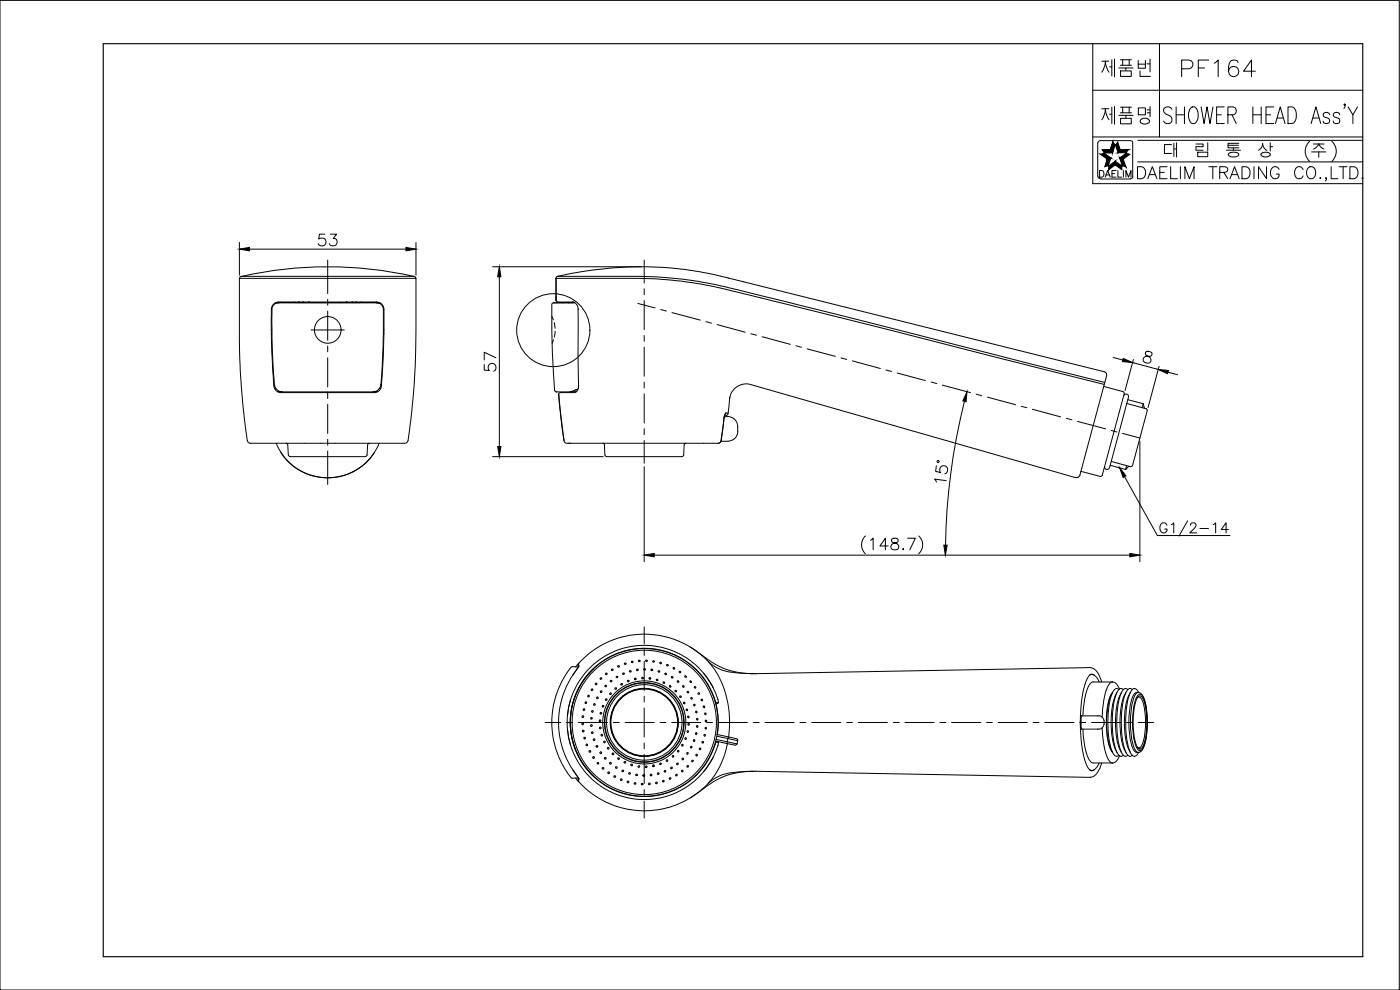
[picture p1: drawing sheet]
<svg xmlns="http://www.w3.org/2000/svg" width="420mm" height="297mm" viewBox="0 0 420 297" stroke-linecap="round" stroke-linejoin="round" font-family="sans-serif">
<defs><g id="words">
<text font-size="18.1" x="320.7" y="41.6">제품명</text>
<text font-size="14.6" x="320.7" y="24.3">제품번</text>
<text font-size="8.8" x="353.5" y="24.3">PF164</text>
<text font-size="8.4" x="346.8" y="161.9">G1/2-14</text>
<text font-size="7.9" x="340.1" y="55.4">DAELIM TRADING CO.,LTD.</text>
<text font-size="7.5" x="285.4" y="145.7" transform="rotate(-90 285.4 145.7)">15°</text>
<g font-size="7.1">
<text x="94.2" y="75.1">53</text>
<text x="149.6" y="112.5" transform="rotate(-90 149.6 112.5)">57</text>
</g>
<text font-size="4.9" x="328.8" y="54.3">DAELIM</text>
</g></defs>
<!-- layer: TXT -->
<path d="M31 13.1h378v273.9h-378z" fill="none" stroke="#000" stroke-width=".34"/>
<!-- layer: 0 -->
<g fill="none" stroke="#000" stroke-width=".3">
<path d="M0 .1h419.9v296.9h-419.9zM328 13.1v42h81M348 13.1v28M328 27.1h81M353 34.4h2.5M355.5 32.1v5M357.4 32.3l.4-.2a1.63 1.63 0 0 1 1.8 1.9 3.1 3.1 0 0 1-1.1 3.1 1.28 1.28 0 0 1-1.6-1.2 3.6 3.6 0 0 1 .5-3.6zM360.5 32.1l.9 5 .8-5 .9 5 .9-5M365.1 34.4h1.4M367.4 32.1h-2.3v5h2.3M368.5 34.4h1.6a1.23 1.23 0 0 0 .9-1.1 1.23 1.23 0 0 0-.9-1.2h-1.6v5M369.7 34.4l1.3 2.7"/>
<path d="M376 34.4h2.5M376 32.1v5M378.5 32.1v5M379.9 34.4h1.4M382.3 32.1h-2.4v5h2.4M382.8 37.1l1.4-5 1.5 5M383.3 35.4h1.8M386.5 32.1h1.3a3 3 0 0 1 .9 4.3l-.4 .5-.5 .2h-1.3zM393.5 37.1l1.4-5 1.5 5M394 35.4h1.8M399 34.4a1.01 1.01 0 0 0-.9-.7 1.01 1.01 0 0 0-1 .7l.2 .6 1.2 .4a.96 .96 0 0 1 .4 1.5 1.11 1.11 0 0 1-1.8-.5M402.1 34.4a1.03 1.03 0 0 0-1-.7 1.03 1.03 0 0 0-1 .7l.2 .6 1.2 .4a.96 .96 0 0 1 .4 1.5 1.14 1.14 0 0 1-1.8-.5"/>
<path d="M403.7 31.4l-.2 .2-.2-.2 .2-.3a1.04 1.04 0 0 1-.2 1.4M404.6 32.1l1.4 2.3v2.7M407.4 32.1l-1.4 2.3M328 41.1h81M329.4 43v9.9M330.5 53.7h8.7M339.9 43v9.9M341.5 48.6h67.5M341.5 42.1h67.5M358.9 43.2h2.2v.8h-2.2v1.1h2.2M359.5 45.7h3v1.3h-3zM362.5 42.8v2.5"/>
<path d="M368 45.1h4.3M368.6 43.6h3.1M369.2 45.8h1.9M369.3 45.8l-.6 .3v.5M370.2 44.4v.7M371.1 45.8l.6 .3v.5M371.8 43h-3.2v1.4h3.2M377.7 45.1l.8-.7 .4-1.4 .5 1.5 .8 .7M379.1 45.8a1.6 1.6 0 0 1 2.1 .6v.2M379.1 45.8l-.6 .3v.5M381.2 42.8v2.5M381.2 44h.7"/>
<path d="M393.1 42.4a4.1 4.1 0 0 0 0 6.1M393.6 45.6h4.3M394.2 43.2h3.2M395.8 45.6v1.6M395.8 43.2l.8 1.1 .7 .4M395.8 43.2l-.8 1.1-.8 .5M399.7 42.4a4.1 4.1 0 0 1 0 6.1"/>
</g>
<g fill="#000" stroke="#000" stroke-width=".3">
<path d="M332.3 47.7l.3 2-1 .3zM332.3 47.7l.3 2 .8-2.3z"/>
<path d="M334.7 48.4v1.1l-2 1.4zM332.7 49.8v1.1l2-2.5z"/>
<path d="M334.7 49.5l2 .3v1.1zM334.7 48.4v1.1l2 .3z"/>
<path d="M336 47.4l1.1 .3 .8 2.3zM336 47.4l.8 2.3 1.1 .3z"/>
</g>
<!-- layer: 1 -->
<g fill="none" stroke="#000" stroke-width=".3">
<path d="M98.3 78v10.1M193.3 78v6.9M71.8 83.6v12.1a215.7 215.7 0 0 0 2.5 36.8l.9 .5h46a1.15 1.15 0 0 0 1.3-.8 226.8 226.8 0 0 0 2.3-36.5v-12.1M72.7 82.9a116.6 116.6 0 0 1 51.3 0M81.4 99h.2M82.2 91.1l.5-.3a6.1 6.1 0 0 1 3.4-.2h24.4a6 6 0 0 1 3.6 .3l1 1.2a176.4 176.4 0 0 1-.8 24.4l-1 1a3.8 3.8 0 0 1-2.6 .3h-24.7a4 4 0 0 1-2.7-.3l-.8-.8a136.1 136.1 0 0 1-1.1-19.6v-4.6zM82.4 91h.4M83.6 90.9h29.5M83.6 90.9a1.95 1.95 0 0 0-2 1.9 183 183 0 0 0 .9 23.2l1 1.2 1.1 .4h25.1a5.1 5.1 0 0 0 3.5-.4l.9-1.1 .2-.8M83.6 90.9l.2-.2-.9 .3M83.9 90.7h.4M84.3 90.7h3.9"/>
<path d="M84.3 90.6v.1M88.2 90.7l10.1 .1M88.2 90.6v.1M88.4 90.6l.1 .1M89.7 90.5l-.2 .2M89.9 90.6l-.2 .2M90.8 90.7l.2-.1-.2 .2M92.7 90.6l-.2 .1M92.8 90.6l-.3 .1M93.3 99h10M98.3 89.8v1.8M98.3 93.3v8.8"/>
<path d="M98.4 90.8h7.5M103.9 90.5l.3 .2M104 90.5l.3 .2M105.7 90.6l.2 .2M105.7 90.6l.3 .2M106.8 90.5l.2 .2M107 90.6l.2 .2M108.2 90.6v.1M108.5 90.7l-2.6 .1M108.5 90.7h3.8M108.5 90.6v.1M112.3 90.7h.4"/>
<path d="M112.3 90.6v.1M112.9 90.7l.2 .2M112.9 90.7h.1M112.9 90.7l.8 .3M113.1 90.9a1.95 1.95 0 0 1 2 1.9 229.2 229.2 0 0 1-.8 22.5M113.8 91h.5M115.1 99h.2M124.2 82.9l.6 .7h-53M124.3 82.9h-50.7a1.31 1.31 0 0 0-1.8 .7M166.1 90.9l-.5 .4v6.5a180.9 180.9 0 0 0 1 19.7l.4 .1M166.8 83.5l27.1 .1 6.9 .4 5.3 .6a203.8 203.8 0 0 1 25.5 5.6l99.8 25.1M166.8 89l.1 1.1"/>
<path d="M166.8 83.5v6.6M166.9 90.1l.5 .5M166.9 83.5v6.6M167.3 90.6h4.6M167.3 82.9l-.5 .6M167.3 82.9h14.1a139.2 139.2 0 0 1 31.4 2.1l8.7 2 30.8 7.6 79.3 20.2M167.3 82.9a106.4 106.4 0 0 1 51.3 .5l112.8 28.1a.98 .98 0 0 1 .7 1.2M170.7 90.8h1.3zM171.9 90.6l.4 .1M171.9 90.6a2.14 2.14 0 0 1 1.6 2.2M172.4 90.8l-6.3 .1M172.5 90.8l-6.4 .1"/>
<path d="M173.5 92.8l.1 23.1a1.7 1.7 0 0 1-1.3 1.9h-3.6a.79 .79 0 0 0-1.1 .5l1.6 13.9M173.7 92.8h-.1M191.4 91l5.2 1.4M193.3 86.6v1.8M193.3 90.2v8.7M198.3 92.9l1.7 .4M201.7 93.8l8.4 2.2M211.8 96.5l1.7 .5M215.2 97.4l8.4 2.3M81.4 100h.2M82.2 115.5h.2M82.4 116.5h.4"/>
<path d="M83.3 117.5h.9M98.3 103.8v1.8M98.3 107.3v8.8M98.3 117.8v1.8M112.4 117.5h1M113.9 116.5h.4M114.3 115.5h.2M115.1 100h.1M167.1 117.5l-.1 .1M167.7 118.3l1.6 13.9M171.4 117.5h1.5M171.4 117.5l.1 .3"/>
<path d="M171.4 117.5l-4.5 .1M172.6 117h.7M173.5 116.7l-2.1 .8M193.3 100.7v1.7M193.3 104.2v8.7M193.3 114.7v1.7M193.3 118.1v8.8M218.9 119.7a5 5 0 0 1 6.4-4.3l97.5 27.9M219 119.2l-.5 4.7M225.3 100.1l1.7 .5M228.7 101l8.5 2.3M238.9 103.7l1.6 .5"/>
<path d="M242.2 104.7l8.5 2.2M252.4 107.4l1.7 .5M255.8 108.3l8.4 2.3M265.9 111l1.7 .4M269.3 111.9l8.4 2.3M279.4 114.6l1.7 .5M282.8 115.6l8.5 2.2M292.9 118.3l1.7 .4M296.3 119.2l8.5 2.2M331.2 115.9l5.8 1.6 .4 .6M337.4 118.1l-6.6 24.5M338.5 119.9l4.6 1.2"/>
<path d="M82.9 133a16.7 16.7 0 0 0 15.4 10.3 16.7 16.7 0 0 0 15.4-10.3M84.3 135.7a16.8 16.8 0 0 0 28.1 .1M85.9 133l.5 .5 .1 3.1M86.6 136.5l.5 .5h22.5M98.3 121.3v8.8M98.3 131.8v1.8M98.3 135.3v10.1M110.3 133.5l-.1 3-.5 .5M110.8 133l-.4 .5M169.2 132.2a.87 .87 0 0 0 1 .8M170.6 133h.5M180.9 133l.5 .5 .1 3.1"/>
<path d="M193.3 128.6v1.8M193.3 132.2v6.8M205.8 133l-.5 .5-.1 3-.5 .5h-22.7l-.4-.5M216.4 132.4h2M216.4 132.1h.1M216.5 132.1a1.59 1.59 0 0 1-1.9 .9h-44.3M217.3 125.4l-.9 6.8M217.3 125.4l-.8 6.8M217.4 125h1M217.6 124.5l-.3 .9M217.8 123.9l-.3 .6M218.5 125a3 3 0 0 1 2.9 3v2l-.4 .9-.6 .7"/>
<path d="M218.5 123.9a1.01 1.01 0 0 1-1 .9M218.5 123.9a.7 .7 0 0 0-1 .7l-.2 .8M220.4 131.6l-1.1 .6-.8 .2M306.5 121.9l1.6 .4M309.8 122.8l8.5 2.3M320 125.5l1.7 .5M323.4 126.4l8.4 2.3M333.2 139.6l4.6 1.3M333.5 129.1l1.7 .5M336.9 130l5.2 1.4M343.1 121.1l.4 1.4 .7 .2 .1 .5-4.4 16.4-.4 .4-.7-.1-1 1 .3-1.2M343.1 121.1l-.3 1.2"/>
<path d="M324.4 141.4l5.8 1.5 .6-.3M173.5 199.2l.1 .9M173.6 199.1v.1M173.7 199l-.9 1.1M173.7 199l-.1 .1M173.7 199h.1M173.7 199a1.94 1.94 0 0 1-.9 2.2l-.9 1.4M173.8 199.8l-.1 .2M187.9 199.1l-.2 .3-.3-.2M187.9 199.1a.24 .24 0 0 0-.3-.1 .24 .24 0 0 0-.2 .2M190 198.5l-.2 .3-.3-.3 .4-.1v.2M191.6 198.3l.3 .2 .2-.2-.2-.2-.3 .3"/>
<path d="M193.3 188.1v5.1M193.3 194.9v1.8M193.3 198.4v8.8M193.8 198.3l.2-.3 .3 .3M193.8 198.2l.2 .3 .3-.2M195.9 198.4l.4-.2 .1 .3-.3 .2zM198 198.9l.4-.2 .1 .3-.3 .2-.2-.3M200.1 199.5l.1 .3 .3-.1-.1-.3-.3 .1M207.2 194.2a23.9 23.9 0 0 1 11.6 19.1l.1 4.6-.2 3.2M207.2 194.2a26.4 26.4 0 0 0-33.5 4.8M207.2 194.2l1.2 .8M208.4 194.9a37.1 37.1 0 0 0 9.8 6l3.8 .9 4.4 .3"/>
<path d="M212.6 198.5a13.2 13.2 0 0 0 9.3 3.5l5 .2 100.2-1.9M163.6 216.8h4.7M170.1 216.8h1.7M171.3 200.3l-.3 .4a26.7 26.7 0 0 0 .3 32.6M171.3 219.3h.1M171.3 214.3h.1M171.7 211.8h.1M171.7 211.7h.1M171.9 202.6a25.8 25.8 0 0 0 0 28.4M172.2 210.3v.1M173.6 200.1l-1.9-.1-.3 .3M173.6 216.8h8.7"/>
<path d="M173.7 200l-1.8 2.6M174.7 214.9l.3-.1 .2 .2-.4 .3zM174.8 216.9a.24 .24 0 0 0-.2 .3 .24 .24 0 0 0 .3 .2l.2-.2-.2-.3M175.1 219.6l.2-.3-.3-.2a.25 .25 0 0 0-.2 .3 .25 .25 0 0 0 .3 .2M175.3 212.7a.26 .26 0 0 0-.3 .2 .26 .26 0 0 0 .2 .3M175.3 212.7l.2 .2-.3 .2M175.9 210.6a.26 .26 0 0 0-.3 .2 .26 .26 0 0 0 .2 .3M175.9 210.6l.2 .3-.3 .1M176.1 202.8a22.1 22.1 0 0 0 0 27.9M176.5 202.3h.1M176.5 209l.3-.1-.1-.3-.3 .1 .1 .4M177.5 217.5l-.3 .3 .3 .2"/>
<path d="M177.5 215.7l.3-.2-.3-.2-.3 .2 .3 .3M177.5 217.5l.3 .2-.3 .2M177.5 219.7h.4l.1 .3-.4 .1zM177.8 206.7l-.4 .2 .1 .3M177.8 206.7l.1 .4h-.3M177.8 213.2a.26 .26 0 0 0-.3 .2 .26 .26 0 0 0 .3 .3M177.9 213.2l.1 .3-.2 .2M178.1 200.6l-2 2.2M178.2 211.2l.2-.1 .2 .4-.3 .1zM179.1 205v.3l-.3 .1M179.1 209.2h.3l.1 .3-.4 .1zM179.1 205l-.5 .1 .2 .3"/>
<path d="M180.1 216a.23 .23 0 0 0-.3 .3 .23 .23 0 0 0 .3 .2l.2-.2-.2-.3M180.2 218.6l.2-.2-.4-.2-.1 .3 .3 .2M180.4 213.8l-.3 .1 .2 .3 .3-.1-.2-.3M180.5 203.4a.24 .24 0 0 0-.3 0 .24 .24 0 0 0 0 .4M180.5 203.4v.4h-.3M180.6 207.3a.26 .26 0 0 0-.4 .1 .26 .26 0 0 0 .1 .4M180.6 207.3v.4h-.3M181.1 211.7a.24 .24 0 0 0-.3 .1 .24 .24 0 0 0 .1 .3l.3-.1-.1-.3M181.5 205.8l.4-.2 .1 .2-.2 .3zM181.7 202.1l.3-.2 .2 .3-.3 .2zM181.9 210.1l.3-.1-.1-.3-.4 .1 .1 .4M183.2 204.5h.4v-.3a.27 .27 0 0 0-.4 0 .27 .27 0 0 0 0 .3"/>
<path d="M183.4 208l-.4 .1v.3M183.4 207.9v.4h-.3M183.5 200.8l.3-.1 .2 .3-.3 .2zM184.1 216.8h1.7M185 206.4a.25 .25 0 0 0-.4 0 .25 .25 0 0 0 0 .4M185 206.4v.4l-.4-.1M185 203.2l.3 .1 .1-.3a.25 .25 0 0 0-.4-.1 .25 .25 0 0 0 0 .4M185.4 200l.3 .2 .2-.3a.24 .24 0 0 0-.4-.2 .24 .24 0 0 0-.1 .4M186.8 205.2a.25 .25 0 0 0-.4-.1 .25 .25 0 0 0 0 .4M186.8 205.2l-.1 .3-.3-.1M186.9 202l.3-.1 .2 .3-.4 .2zM187.6 216.8h8.7"/>
<path d="M188.3 204.2l.3-.1 .2 .3-.3 .2zM188.9 201.3l.4-.1 .1 .3-.3 .1zM190.6 203.5l.1 .5M190.9 203.7a.24 .24 0 0 0-.3-.2 .24 .24 0 0 0-.2 .3M190.9 203.7l-.2 .2-.2-.1M191.1 200.9l.4-.1v.3l-.4 .1zM192.6 203.3h.4v.3h-.3zM193.3 200.8l.2 .3 .2-.3a.25 .25 0 0 0-.2-.2 .25 .25 0 0 0-.3 .3M193.3 208.9v1.7M193.3 212.4v8.7M193.4 200.8h.3M194.8 203.6a.26 .26 0 0 1 .3-.3 .26 .26 0 0 1 .2 .3"/>
<path d="M194.8 203.5l.2 .3 .3-.2M195.2 203.4l-.2 .4M195.4 201l.2 .2 .3-.2a.25 .25 0 0 0-.3-.2 .25 .25 0 0 0-.2 .2M195.5 200.8l.3 .4M196.9 203.9a.25 .25 0 0 1 .4-.1 .25 .25 0 0 1 .1 .3M197 203.9l.1 .3 .3-.1M197.5 201.4a.27 .27 0 0 1 .3-.2 .27 .27 0 0 1 .2 .4M197.5 201.4l.2 .3 .3-.2M198.1 216.8h1.7M199 204.7a.25 .25 0 0 1 .3-.1 .25 .25 0 0 1 .1 .4M199 204.7l.1 .3 .4-.1M200 202.3l-.3 .1-.1-.3 .4-.1v.3"/>
<path d="M200.9 205.8h.4v.3h-.3zM201.5 203.1l.3-.1 .2 .3-.4 .1zM201.6 216.8h8.7M202.1 200.3h.3l.1 .4h-.4zM202.6 207.2v.3h.4l-.1-.4-.3 .1M203.3 204.3l.4 .1v.3M203.3 204.3v.4l.4-.1M204.3 201.8h-.4v-.3a.25 .25 0 0 1 .3 0 .25 .25 0 0 1 .1 .3M204.3 209.2h-.3l.1-.3a.24 .24 0 0 1 .3 0 .24 .24 0 0 1-.1 .3M205.2 210.7a.26 .26 0 0 1 .3 .1 .26 .26 0 0 1-.1 .4M205.2 210.7l-.1 .3 .3 .1M205.2 206.1h-.3v-.3a.25 .25 0 0 1 .4 0 .25 .25 0 0 1-.1 .4"/>
<path d="M205.5 202.8a.25 .25 0 0 1 .4 0 .25 .25 0 0 1 0 .4M205.6 202.8v.4h.3M206 212.8l.4 .2-.2 .2-.3-.1 .2-.3M206.2 207.5a.24 .24 0 0 1 .4 0 .24 .24 0 0 1-.1 .4M206.3 207.5l-.1 .3h.4M206.4 219.3l.2 .3-.2 .1-.2-.2 .2-.2M206.6 215.3l-.3-.2 .2-.2a.26 .26 0 0 1 .3 .2 .26 .26 0 0 1-.2 .3M206.7 217.1l-.3 .2 .2 .2M206.7 217.1a.26 .26 0 0 1 .2 .2 .26 .26 0 0 1-.3 .3M207.1 204.4a.24 .24 0 0 1 .4 0 .24 .24 0 0 1-.1 .4M207.1 204.3v.4h.3M207.4 209.3a.27 .27 0 0 1 .3 .1 .27 .27 0 0 1-.1 .4"/>
<path d="M207.4 209.3l-.1 .3 .3 .1M208.3 211.3a.25 .25 0 0 1 .3 .2 .25 .25 0 0 1-.2 .3M208.3 211.3l-.1 .3 .3 .2M208.7 206.4l-.3-.1 .1-.3a.24 .24 0 0 1 .3 .1 .24 .24 0 0 1-.1 .3M208.9 213.4l.3 .2-.2 .3M208.9 213.4l-.1 .3 .2 .1M209 219.9a.26 .26 0 0 1 .1 .3 .26 .26 0 0 1-.3 .2M209 219.9l-.3 .1 .2 .3M209.2 217.7a.23 .23 0 0 1 .3 .2 .23 .23 0 0 1-.3 .3l-.2-.3 .3-.2M209.2 215.5l.3 .2-.2 .4M209.2 215.5l-.2 .3 .2 .2M209.6 207.9l-.1 .3 .3 .1a.23 .23 0 0 0 .1-.3 .23 .23 0 0 0-.3-.1"/>
<path d="M210.5 209.8a.25 .25 0 0 1 .3 .1 .25 .25 0 0 1-.1 .3l-.3-.1 .1-.3M211.2 211.9a.24 .24 0 0 1 .3 .1 .24 .24 0 0 1-.2 .3M211.2 211.8l-.2 .3 .3 .2M211.5 214h.3l.1 .3-.4 .1zM211.8 218.7l-.2-.2 .3-.2 .1 .3-.2 .1M211.8 216.1a.25 .25 0 0 1 .3 .3 .25 .25 0 0 1-.3 .2M211.9 216.1l-.3 .2 .3 .3M212.1 216.8h1.7M214.7 210.6a22.2 22.2 0 0 0-34.2-12 22.2 22.2 0 0 0 0 36.3 22.2 22.2 0 0 0 34.2-12M214.7 210.6a23.5 23.5 0 0 1 .6 9.8l3.3 .7M214.7 210.6l.6 .4M214.8 210.6l.5 .4"/>
<path d="M215.3 211l.3-.1a23.1 23.1 0 0 0-33.4-14.3 23.1 23.1 0 0 0-5.8 35.9 23.1 23.1 0 0 0 36.2-3l2.2-4 .8-2.9-.3-.2M215.6 216.8h8.7M226.1 216.8h1.7M229.6 216.8h8.7M240.1 216.8h1.8M243.6 216.8h8.7M254.1 216.8h1.7M257.6 216.8h8.7M268.1 216.8h1.7M271.6 216.8h8.7M282.1 216.8h1.7M285.6 216.8h8.7"/>
<path d="M296.1 216.8h1.7M299.6 216.8h8.7M310.1 216.8h1.7M313.6 216.8h8.7M324.1 216.8h1.7M324.2 216.3v1.2M324.2 214.7l.3 .1M324.2 216.2l.4 6.6M324.4 218.3h-.2M324.4 218.3l.2 .4M324.5 215.2v3.1M324.5 218.7l-.3 .1"/>
<path d="M324.6 214.8l-.2 .4h-.2M324.6 218.7h.1M324.6 214.8h5.2a2.06 2.06 0 0 1 1.5 2 2.06 2.06 0 0 1-1.5 2h-5.2M324.6 214.7v.1M324.6 210.3l-.4 5.9M325 218.8a19.2 19.2 0 0 0 2.3 9.7l.8 .4h5.8M327.2 200.3a3.6 3.6 0 0 1 3 3l.4 1.3M327.3 202.4h.3M327.6 202.4a2.93 2.93 0 0 1 2.3 2.2M327.6 202.4l-.6 .2M327.6 216.8h8.7M328.4 202.6a1.16 1.16 0 0 0-1.2-.2 1.16 1.16 0 0 0-.8 1 21.8 21.8 0 0 0-1.8 7"/>
<path d="M330.8 218.4a20 20 0 0 0 2.3 10.1l.8 .4M331.3 217.3h.1M331.3 216.2v.1M333.8 207.9a16 16 0 0 0-1.8 8.9 16 16 0 0 0 1.8 8.8M333.9 204.6h-5.8a3.9 3.9 0 0 0-2.2 3.4l-.7 3.7-.2 3.1M333.9 207.8a21.7 21.7 0 0 0-1.6 12.2l.6 3.5 1 2.3M333.9 204.6a2.71 2.71 0 0 1 2.1 2.2M333.9 204.6a4.1 4.1 0 0 0-2.2 3.5l-.7 3.9-.2 3.1M333.9 204.6h.1M335.2 207.8a24.1 24.1 0 0 0-1.3 14.1l.6 2.2 .7 1.7M335.8 206.9a.88 .88 0 0 0-1.5 .2 20.7 20.7 0 0 0-1.8 10.6 18.4 18.4 0 0 0 1.9 8.8 .86 .86 0 0 0 1.4 .1M336.5 207.8a21.7 21.7 0 0 0-1.6 12.2l.7 3.5 .9 2.3"/>
<path d="M337.1 206.9a.88 .88 0 0 0-1.5 .2 20.7 20.7 0 0 0-1.8 10.6 18.4 18.4 0 0 0 1.9 8.8 .86 .86 0 0 0 1.4 .1M337.4 208.8a25.9 25.9 0 0 0 0 15.9M337.9 207.8l-.5 1M338.1 216.8h1.7M338.5 206.9a.88 .88 0 0 0-1.5 .2 20.7 20.7 0 0 0-1.8 10.6 18.4 18.4 0 0 0 1.9 8.8 .86 .86 0 0 0 1.4 .1M339.2 207.8a21.7 21.7 0 0 0-1.6 12.2l.6 3.5 1 2.3M339.8 206.9a.88 .88 0 0 0-1.5 .2 20.7 20.7 0 0 0-1.8 10.6 18.4 18.4 0 0 0 1.9 8.8 .86 .86 0 0 0 1.4 .1M340.4 208.2l.4-.3 .8-.1a4.2 4.2 0 0 0-1.9 3.7 26.9 26.9 0 0 0 .8 13.2l.7 .9 .4 .1a1.33 1.33 0 0 1-1.5-1 25.8 25.8 0 0 1 0-15.9zM341.4 208.7l.7-.4a3.9 3.9 0 0 1 1.8 3.4 25.4 25.4 0 0 1-.8 12.6l-.6 .8-.4 .1a3.9 3.9 0 0 1-1.8-3.4 25.4 25.4 0 0 1 .8-12.6zM341.4 209.3l.3-.2a2.37 2.37 0 0 1 1.5 2.3 24.1 24.1 0 0 1-.4 12l-.6 .9-.8-.1M341.5 209.2l.6-.4a3.7 3.7 0 0 1 1.7 3.2 21.4 21.4 0 0 1-1 12.3l-.7 .4a3.7 3.7 0 0 1-1.6-3.2 21.4 21.4 0 0 1 1-12.3zM341.6 207.8a2.27 2.27 0 0 1 1.9 2.2 24 24 0 0 1-.6 14.9l-.6 .6-.7 .2"/>
<path d="M341.6 216.8h4.7M341.7 207.7a1.3 1.3 0 0 0-1.6-1.1 7.3 7.3 0 0 0-1.9 5.2 31.6 31.6 0 0 0 .9 13.7 1.65 1.65 0 0 0 1.6 1.4l1-1.1M171.4 233.3l.2 .2 2-.1M171.7 221.8h.1M171.9 231l1.8 2.7M171.9 231l1.8 2.5M172.2 223.2v.1M172.8 233.5l.9 1M173.2 234a26.6 26.6 0 0 0 34 5.4M173.6 234.4l.1 .1M173.6 234.3v.1M173.6 233.5l-.1 .8"/>
<path d="M173.7 233.5l.1 .2M173.7 233.7v.8M175.4 221.2a.24 .24 0 0 0-.2 .3 .24 .24 0 0 0 .3 .2M175.4 221.2l.3 .2-.1 .3M176.1 230.7l2 2.2M177.2 225.6l.1-.3-.4-.1a.24 .24 0 0 0-.1 .4 .24 .24 0 0 0 .3 .1M178 227.1a.23 .23 0 0 0-.1 .3 .23 .23 0 0 0 .4 .1M178 227.1h.4l-.1 .3M178.3 221.7l.2 .1-.1 .4-.3-.2 .1-.3M178.9 224h.5M179.3 224.1l.1-.3-.3-.1a.26 .26 0 0 0-.2 .3 .26 .26 0 0 0 .4 .2M179.3 228.8l-.1 .3 .4 .1"/>
<path d="M179.3 228.8h.3v.4M180.2 225.6l.3 .1v.3a.25 .25 0 0 1-.4 0 .25 .25 0 0 1 0-.4M180.4 220.4l.4 .1-.2 .3-.2-.1zM181.2 230.7v-.4l-.4 .1a.24 .24 0 0 0 0 .3 .24 .24 0 0 0 .3 0M181.2 222.5l.3-.1 .1 .3-.3 .2zM181.4 227.4l.3-.1 .2 .2-.3 .3zM182.3 224.4h.5l-.1 .3-.2 .1zM183 228.8a.25 .25 0 0 0 0 .4 .25 .25 0 0 0 .4 0M183.1 228.8h.3v.3M183.8 226a.25 .25 0 0 0 0 .4 .25 .25 0 0 0 .3-.1M183.8 226h.4v.3M184.3 232.9l.3-.1 .1 .3a.24 .24 0 0 1-.3 .1 .24 .24 0 0 1-.1-.3z"/>
<path d="M184.8 230.1h.3l.1 .3a.24 .24 0 0 1-.4 .1 .24 .24 0 0 1-.1-.3M185.4 227.4a.25 .25 0 0 0 .1 .4 .25 .25 0 0 0 .3-.1v-.3l-.3 .1M186.2 233.8l.3-.1 .2 .3a.26 .26 0 0 1-.4 .2 .26 .26 0 0 1-.1-.4M186.7 231.2l.3-.1 .1 .3a.26 .26 0 0 1-.3 .1 .26 .26 0 0 1-.2-.3M187.3 228.6a.26 .26 0 0 0 .1 .4 .26 .26 0 0 0 .3-.2M187.3 228.6l.4-.1 .1 .3M188.7 234.6l-.1-.2-.3 .1a.25 .25 0 0 0 .1 .4 .25 .25 0 0 0 .3-.2M189.2 232.1l-.3 .2-.2-.3 .3-.2 .2 .3M189.4 229.4l.3-.1 .1 .3a.26 .26 0 0 1-.3 .2 .26 .26 0 0 1-.2-.4M190.8 235.1l-.2-.3-.3 .4 .3 .1 .2-.2M190.8 232.5l.3-.2 .2 .2a.26 .26 0 0 1-.3 .2 .26 .26 0 0 1-.2-.2M190.9 232.3l.3 .4"/>
<path d="M191.5 229.9l.3-.2 .2 .3a.26 .26 0 0 1-.3 .2 .26 .26 0 0 1-.2-.3M192.4 235.2a.26 .26 0 0 0 .3 .3 .26 .26 0 0 0 .3-.2l-.3-.3-.2 .2M193 232.7l.5 .1M193 232.7h.4M193.1 232.5l.4 .1a.25 .25 0 0 1-.3 .3 .25 .25 0 0 1-.2-.3zM193.3 222.9v1.7M193.3 226.4v8.7M193.3 236.9v1.8M193.7 230.1l.2-.3 .3 .2-.2 .3-.3-.2M195.1 235.1l-.2-.2-.3 .4 .4 .1 .1-.2M195.6 232.5l-.2-.2-.2 .2M195.6 232.5a.23 .23 0 0 1-.2 .3 .23 .23 0 0 1-.2-.2"/>
<path d="M195.9 229.8l.2-.3 .2 .2a.26 .26 0 0 1-.1 .3 .26 .26 0 0 1-.4-.1M196 229.6l.2 .4M196.1 229.5l.1 .5M196.8 234.9l.2-.3 .2 .2a.24 .24 0 0 1-.1 .3 .24 .24 0 0 1-.3-.1M197.7 232.1a.24 .24 0 0 1-.1 .3 .24 .24 0 0 1-.3-.2M197.8 232l-.3-.1-.2 .2M198 229.2l.1-.3 .3 .2a.26 .26 0 0 1-.1 .3 .26 .26 0 0 1-.3-.1M199.4 231.5l.1-.3 .3 .1a.24 .24 0 0 1-.1 .3 .24 .24 0 0 1-.4-.1M200.1 228l.3 .1a.23 .23 0 0 1-.1 .3 .23 .23 0 0 1-.3-.1zM200.9 233.7l.1-.4 .3 .2a.26 .26 0 0 1-.1 .3 .26 .26 0 0 1-.4-.1M201.3 230.5l.1-.3 .3 .1a.25 .25 0 0 1-.1 .3 .25 .25 0 0 1-.3-.1M202.1 226.8a.24 .24 0 0 1 0 .3 .24 .24 0 0 1-.3 0"/>
<path d="M202.2 226.8l-.4-.1v.4M202.9 232.3l.3 .1a.23 .23 0 0 1-.1 .4 .23 .23 0 0 1-.3-.1zM203.1 229.3l.1-.3h.3a.27 .27 0 0 1 0 .4 .27 .27 0 0 1-.4-.1M203.4 225.5l-.1-.3h.4a.25 .25 0 0 1 0 .3 .25 .25 0 0 1-.4 0M204.7 223.8l-.1-.3 .3-.1a.25 .25 0 0 1 .1 .3 .25 .25 0 0 1-.4 .1M204.9 231.2l-.3-.1v.4M204.9 231.2a.24 .24 0 0 1 0 .3 .24 .24 0 0 1-.3 0M205.1 227.5a.25 .25 0 0 1 0 .4 .25 .25 0 0 1-.4 0M205.1 227.5h-.4l.1 .3M205.8 221.4l.2 .3-.3 .2M205.8 221.4l-.3 .1 .2 .3M206.2 230.1v-.3h.4a.27 .27 0 0 1-.1 .3 .27 .27 0 0 1-.3 0"/>
<path d="M206.4 225.8a.26 .26 0 0 1 .1 .4 .26 .26 0 0 1-.4 .1M206.4 225.8l-.3 .1 .1 .3M207.3 224.4l-.1-.3 .4-.1a.25 .25 0 0 1 .1 .3 .25 .25 0 0 1-.4 .1M207.9 228.1a.26 .26 0 0 1 .1 .4 .26 .26 0 0 1-.4 0M208 228.1l-.3 .1v.3M208.4 222a.25 .25 0 0 1 .1 .3 .25 .25 0 0 1-.3 .1M208.4 222l-.3 .1 .1 .3M208.4 238.6l-1.2 .8M208.9 226.7v-.3l.3-.1a.25 .25 0 0 1 .1 .4 .25 .25 0 0 1-.4 .1M210 224.9l-.1-.3 .3-.1 .1 .4h-.3M210.8 222.5h.2a.23 .23 0 0 1 .1 .3 .23 .23 0 0 1-.3 .1zM211.4 220.8l-.2-.2 .3-.2a.26 .26 0 0 1 .2 .3 .26 .26 0 0 1-.3 .2"/>
<path d="M214.7 222.9l.1-.5 5.8 1.2M214.7 222.9l.6-.4-.5 .4M215.1 220.9l3.3 .7M218.3 223.1a23.3 23.3 0 0 1-11.1 16.3M218.4 221.6l-.3 1.5M218.4 221.6l3 .6-.2 1-6.3-1.3M218.6 221.1l2.4 .5 .4 .6M218.6 221.1l-.2 .5M221.2 223.2l-.6 .3M226.4 231.4l-2.4 .1a22.3 22.3 0 0 0-13.6 5.7l-2 1.4M324.5 222.7l.4 2.4a10.4 10.4 0 0 0 2.4 6.1l.5 .1 .6-.4M327 231l.6 .2"/>
<path d="M327.1 233.2l-100.2-1.8a34.1 34.1 0 0 0-10.8 1.3l-2.1 1.1-1.4 1.3M327.3 231.2h.3M329.9 228.9a3.1 3.1 0 0 1-2.3 2.3M330.6 228.9a5.4 5.4 0 0 1-2.9 4.2l-.6 .1M336 226.8a2.71 2.71 0 0 1-2.1 2.1M337.4 224.7l.5 1.1M193.3 240.4v5"/>
<circle cx="98.4" cy="99" r="4"/>
<circle cx="193.4" cy="216.8" r="21.7"/>
<circle cx="193.4" cy="216.8" r="12.5"/>
<circle cx="193.4" cy="216.8" r="12"/>
<circle cx="193.4" cy="216.8" r="11.8"/>
<circle cx="193.4" cy="216.8" r="11.3"/>
<circle cx="193.4" cy="216.8" r="10.2"/>
<circle cx="193.4" cy="216.8" r="10.1"/>
<circle cx="193.4" cy="216.8" r="10"/>
<circle cx="193.4" cy="216.8" r="22.2"/>
<circle cx="176.1" cy="223.5" r=".23"/>
<circle cx="182.6" cy="231.9" r=".25"/>
<circle cx="199.1" cy="234.4" r=".25"/>
</g>
<g fill="#000" stroke="#000" stroke-width=".3">
<path d="M171.9 90.8h.2zM215.2 222.6h.2z"/>
<circle cx="113.5" cy="90.9" r=".07"/>
<circle cx="170.7" cy="90.8" r=".07"/>
<circle cx="84.6" cy="117.5" r=".07"/>
<circle cx="112.1" cy="117.5" r=".07"/>
<circle cx="171.2" cy="218.2" r=".07"/>
<circle cx="171.2" cy="215.3" r=".07"/>
<circle cx="215.3" cy="211" r=".07"/>
</g>
<!-- layer: D -->
<g fill="none" stroke="#000" stroke-width=".3">
<path d="M71.8 72.8v9.8M74.8 74.7h47M124.8 72.8v9.8M147.8 80h44.6M149.9 83v51M165.6 94.9l.5 1.1M166.3 96.8l.3 1.7M166.6 99.4l-.2 1.7M166.1 102l-.4 1M147.8 137h33.3M289.4 120.4a192 192 0 0 0-5.6 43.2M333.5 138.5l5.3 1.4"/>
<path d="M338.2 121.1l5.3 1.4M342.1 132.4v36.2M193.3 140v28.6M337.5 143l9.8 17.7h21.8M196.3 166.6h142.8M259.7 160.8a3.6 3.6 0 0 0 0 5.3M261.2 162.1l.8-.6v3.5M266.6 163.8h-2.5l1.6-2.3v3.5M267.7 161.7a.69 .69 0 0 0 .4 1.1 1.41 1.41 0 0 1 1.6 1.5 1.22 1.22 0 0 1-1.4 .7 1.22 1.22 0 0 1-.9-1.2 1.63 1.63 0 0 1 1.7-1 .74 .74 0 0 0 .3-1.1l-.5-.2zM270.9 164.8l.2-.2 .1 .2-.1 .2zM272.4 161.5h2.3l-1.7 3.5M275.7 160.8a3.6 3.6 0 0 1 0 5.3"/>
<circle cx="166.1" cy="99.1" r="11"/>
</g>
<path d="M71.8 74.7l3-.5v1.1zM121.8 74.2l3 .5-3 .6zM149.9 80l.4 3h-.9zM149.4 134h.9l-.4 3zM290.2 117.5l-.3 3.1-.9-.3zM336 140.4l1.9 2.4-.8 .4zM193.3 166.6l3-.5v1zM283.3 163.6h1l-.6 3zM339.1 166.1l3 .5-3 .5z" fill="#000" stroke="#000" stroke-width=".3"/>
<!-- layer: DWG -->
<path d="M332.1 112.7l-8 29.9M337.3 118.8a.74 .74 0 0 1 .9-.6 .74 .74 0 0 1 .5 1M338.7 119.2l-5.7 21.1a.74 .74 0 0 1-.9 .5 .74 .74 0 0 1-.6-.9M324.1 142.6l-.5 .6-.8 .1" fill="none" stroke="#000" stroke-width=".3"/>
<!-- layer: DIM -->
<path d="M334.1 107.3l2.9 .7M339.9 108.8l7.7 2.1M340.1 107.9l-2.4 9.3M344 105.4a.75 .75 0 0 0 .1 1.3 1.3 1.3 0 0 1 1.2 .7 1.3 1.3 0 0 1-.2 1.4 1.24 1.24 0 0 1-1.5 0 1.24 1.24 0 0 1-.4-1.4 1.55 1.55 0 0 1 1.9-.5 .77 .77 0 0 0 .6-1l-1.1-.5zM347.9 109.9l-3.3 12.4M350.5 111.7l2.9 .7" fill="none" stroke="#000" stroke-width=".3"/>
<path d="M337.1 107.6l2.8 1.2-3.1-.3zM347.6 110.9l3 .3-.2 .9z" fill="#000" stroke="#000" stroke-width=".3"/>
<use href="#words"/>
</svg>
